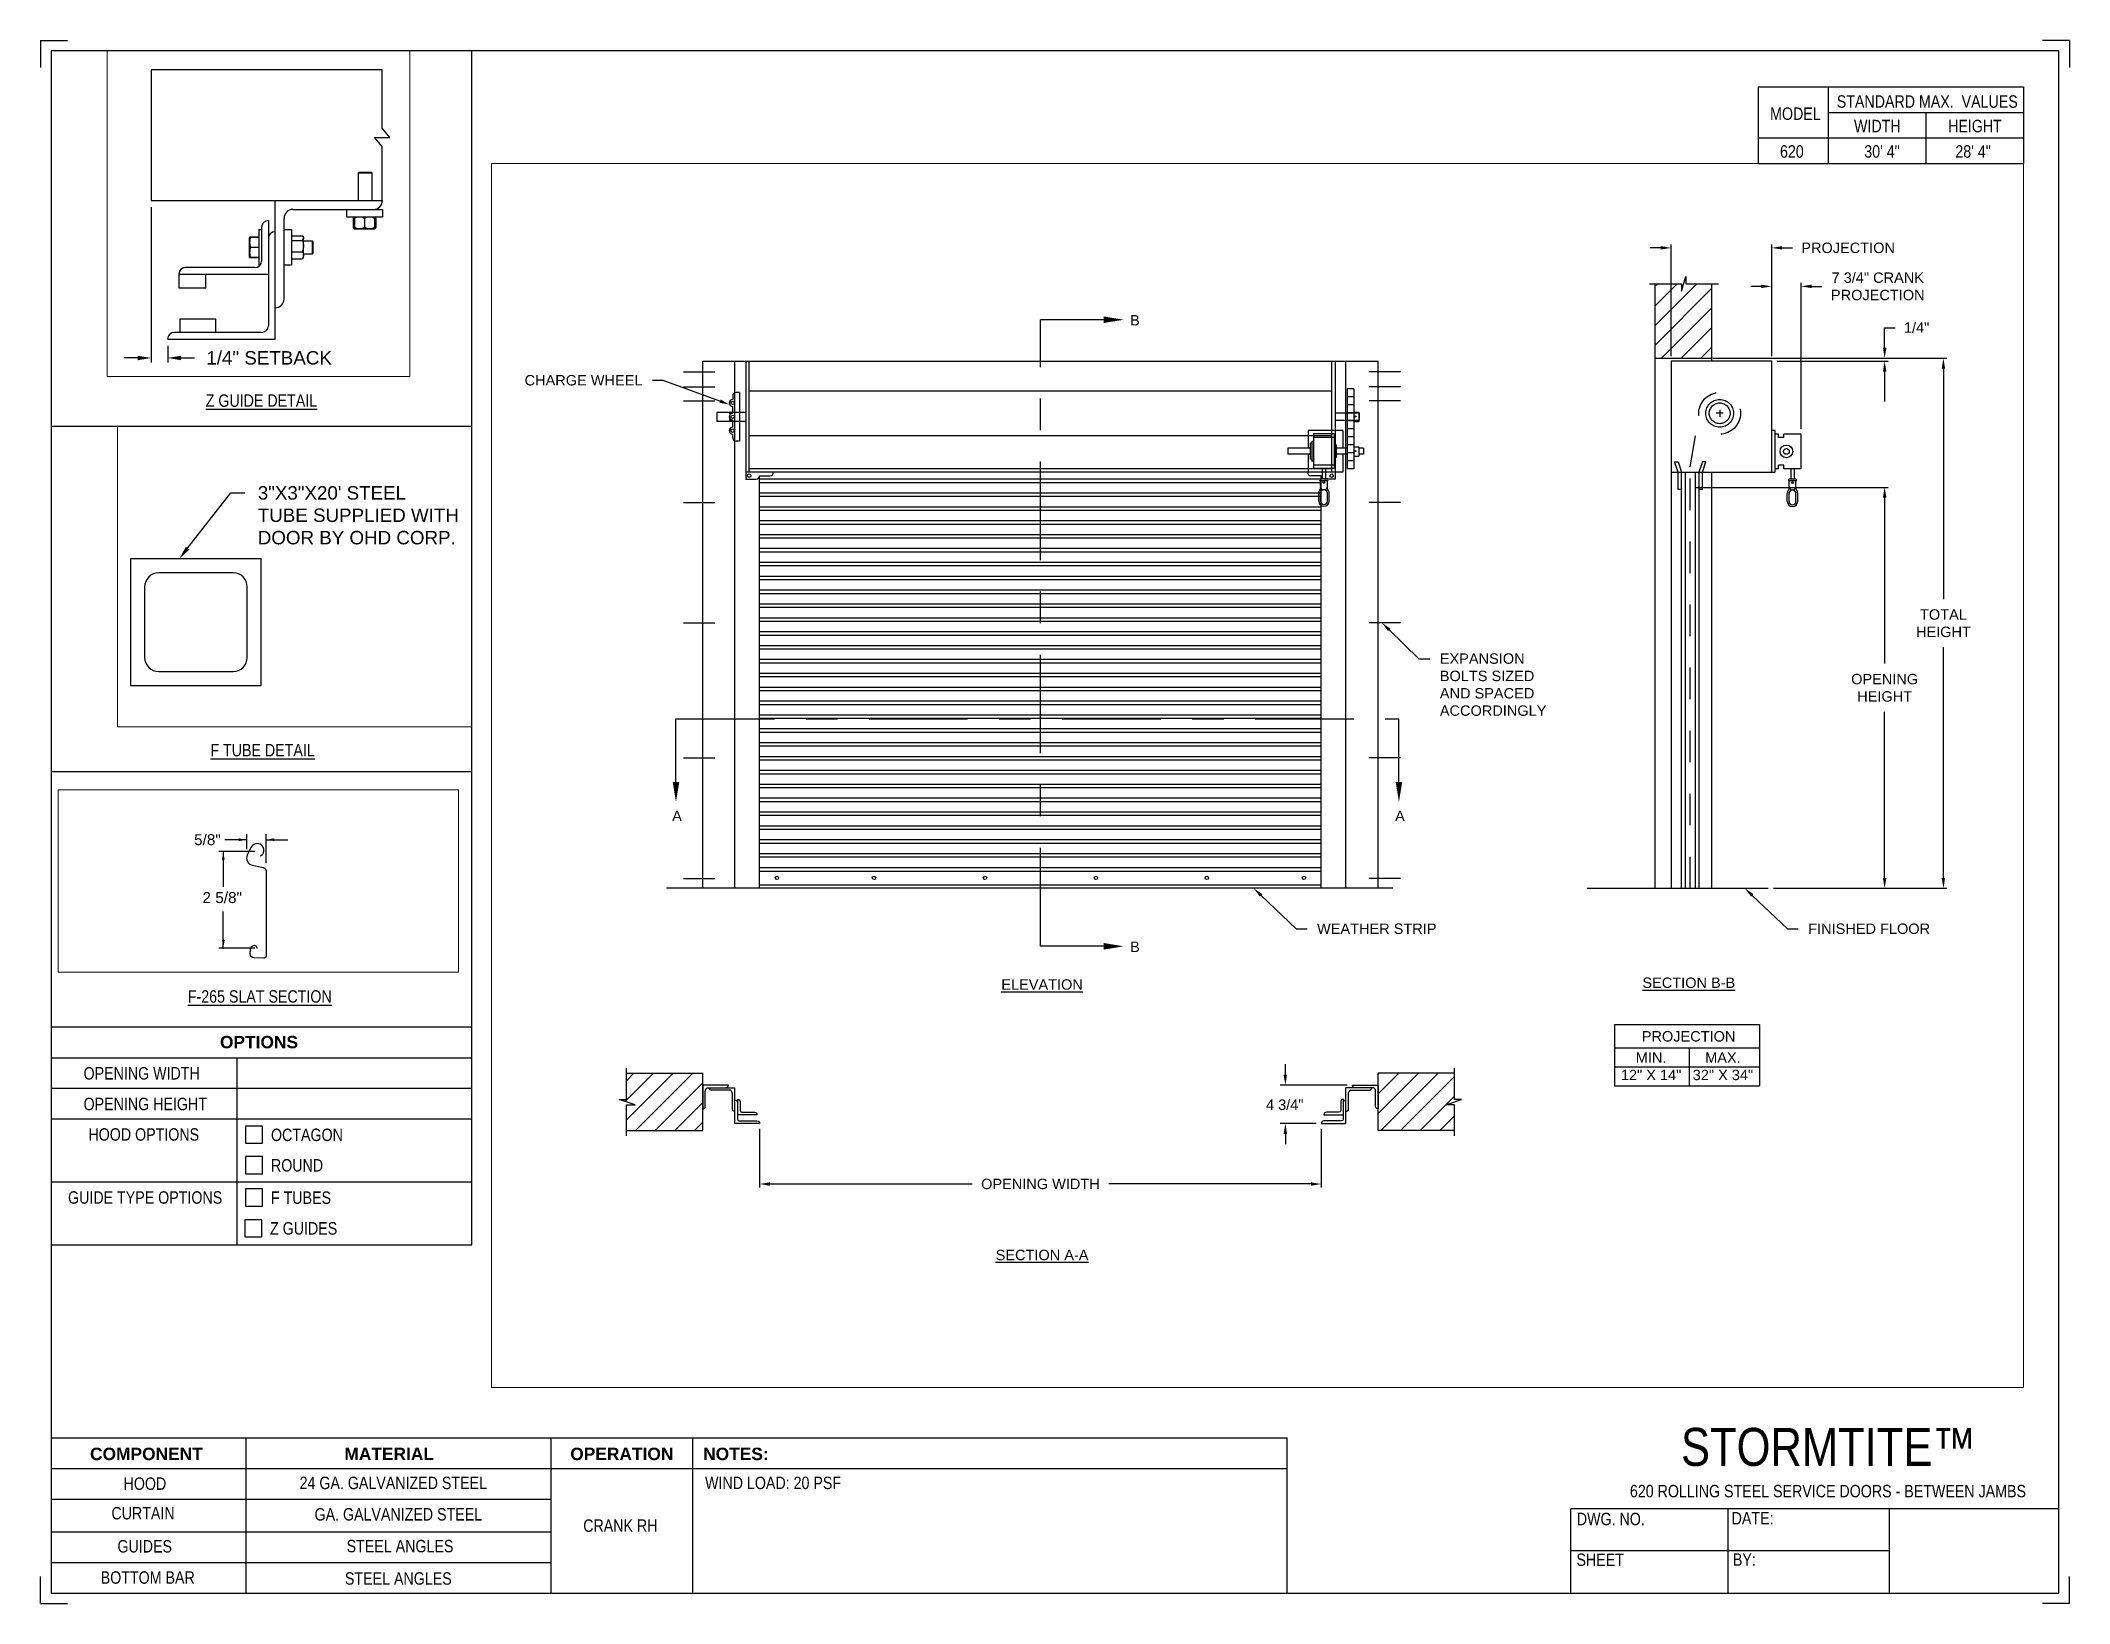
# Paper-space layout '620 CRANK RH' of a CAD drawing. Header units: inches. Extents: x 0.1 to 10.9, y 0.1 to 8.4.
# The model-space entities are those that its viewports show. They can reach past a viewport. Long polylines and large blocks are cut down to what shows.
import ezdxf
from ezdxf import colors
from ezdxf.entities.mleader import LeaderData, LeaderLine
from ezdxf.math import Vec2, Vec3

# ---------------------------------------------------------------- set-up
doc = ezdxf.new("R2010")
doc.units = ezdxf.units.IN
doc.header["$LTSCALE"] = 0.25
doc.header["$MEASUREMENT"] = 0
for name, pattern in [('CENTER', [2, 1.25, -0.25, 0.25, -0.25]), ('CENTER2', [1.125, 0.75, -0.125, 0.125, -0.125]), ('HIDDEN', [0.375, 0.25, -0.125])]:
    doc.linetypes.add(name, pattern=pattern)
for name, color, linetype in [('ANNOTATIONS', 1, 'Continuous'), ('CRANK RH', 7, 'Continuous'), ('DETAILS', 4, 'Continuous'), ('SECTION CUTS', 6, 'CENTER'), ('TITLE BLOCK', 7, 'Continuous')]:
    doc.layers.add(name, color=color, linetype=linetype)
doc.styles.add('ARIAL', font='arial.ttf', dxfattribs={"height": 0.09375})
doc.styles.add('CADdetails-DIMENSIONS', font='ARIALN.TTF', dxfattribs={"height": 2.38})
doc.styles.get("Standard").update_dxf_attribs({"font": 'romans.shx'})
doc.dimstyles.new('ARIAL', dxfattribs={"dimtxt": 0.09375, "dimasz": 0.09375, "dimexe": 0.03125, "dimexo": 0.046875, "dimgap": 0.09, "dimtad": 0, "dimtih": 1, "dimtoh": 1, "dimdec": 4, "dimzin": 0, "dimdsep": 46, "dimlunit": 4, "dimtxsty": 'ARIAL', "dimcen": 0.09, "dimadec": 0, "dimazin": 0, "dimtfac": 1, "dimtdec": 4, "dimtix": 1, "dimtofl": 0, "dimtmove": 0, "dimatfit": 3, "dimfxl": 0.18, "dimfrac": 2, "dimtolj": 1, "dimtzin": 0, "dimarcsym": 0})
doc.dimstyles.new('STANDARD$0', dxfattribs={"dimtxt": 0.09375, "dimasz": 0.09375, "dimexe": 0.03125, "dimexo": 0.046875, "dimgap": 0.09, "dimtad": 0, "dimtih": 1, "dimtoh": 1, "dimdec": 4, "dimzin": 0, "dimdsep": 46, "dimtxsty": 'ARIAL', "dimcen": 0.09, "dimadec": 0, "dimazin": 0, "dimtfac": 1, "dimtdec": 4, "dimtofl": 0, "dimtmove": 0, "dimatfit": 1, "dimfxl": 1, "dimtolj": 1, "dimtzin": 0, "dimarcsym": 0})
pattern_1 = [(45, (6.10181, -18.99941), (-0.08838835, 0.08838835), [])]

psp = doc.layouts.new('620 CRANK RH')

# ---------------------------------------------------------------- texts
at = {"layer": 'TITLE BLOCK', "attachment_point": 2, "style": 'CADdetails-DIMENSIONS'}
for s, width, insert, char_height in [('MODEL', 0.28815, (9.45, 8.068), 0.0664), ('STANDARD MAX.  VALUES', 1.75949, (10.155, 8.133), 0.06641), ('WIDTH', 0.42908, (9.888, 8.002), 0.0664), ('HEIGHT', 0.42908, (10.41, 8.002), 0.0664), ('\\pxqc;620', 0.29952, (9.431, 7.866), 0.0664)]:
    psp.add_mtext_dynamic_manual_height_columns(s, width=width, gutter_width=1.363, heights=[0], dxfattribs=dict(at, insert=insert, char_height=char_height))
at = {"layer": 'TITLE BLOCK', "style": 'CADdetails-DIMENSIONS'}
for s, insert, char_height, width, attachment_point in [('30\' 4"', (9.913, 7.866), 0.0664, 1.75949, 2), ('28\' 4"', (10.4, 7.866), 0.0664, 1.75949, 2), ('{\\LZ GUIDE DETAIL}', (1.248, 6.534), 0.06641, 1.75949, 2), ('{\\LF TUBE DETAIL}', (1.254, 4.665), 0.06641, 1.75949, 2), ('{\\LF-265 SLAT SECTION}', (1.239, 3.348), 0.06641, 1.75949, 2), ('{\\fArial|b1|i0|c0|p34;OPTIONS}', (1.235, 3.104), 0.06641, 1.75949, 2), ('OPENING WIDTH', (0.297, 2.937), 0.06641, 1.30693, 1), ('OPENING HEIGHT', (0.297, 2.773), 0.06641, 1.30693, 1), ('HOOD OPTIONS', (0.323, 2.61), 0.06641, 1.30693, 1), ('OCTAGON', (1.299, 2.608), 0.0664, 1.23928, 1), ('ROUND', (1.299, 2.445), 0.0664, 1.53035, 1), ('GUIDE TYPE OPTIONS', (0.214, 2.273), 0.06641, 1.30693, 1), ('F TUBES ', (1.299, 2.272), 0.0664, 1.23928, 1), ('Z GUIDES', (1.294, 2.108), 0.0664, 1.53035, 1), ('\\A1;\\pxqc;STORMTITE™ ', (10.642, 1.008), 0.20312, 2.03069, 3), ('{\\fArial|b1|i0|c0|p34;COMPONENT}', (0.633, 0.902), 0.06641, 1.75949, 2), ('{\\fArial|b1|i0|c0|p34;MATERIAL}', (1.931, 0.902), 0.06641, 1.75949, 2), ('{\\fArial|b1|i0|c0|p34;OPERATION}', (3.175, 0.902), 0.06641, 1.75949, 2), ('{\\fArial|b1|i0|c0|p34;NOTES:}', (3.785, 0.902), 0.06641, 1.75949, 2), ('HOOD', (0.625, 0.743), 0.0664, 1.75949, 2), ('24 GA. GALVANIZED STEEL', (1.953, 0.747), 0.06641, 1.75949, 2), ('\\pxql,t2;WIND LOAD: 20 PSF', (5.176, 0.747), 0.06641, 3.11182, 2), ('620 ROLLING STEEL SERVICE DOORS - BETWEEN JAMBS', (9.624, 0.703), 0.06641, 2.79915, 2), ('CURTAIN', (0.615, 0.585), 0.0664, 1.75949, 2), ('GA. GALVANIZED STEEL', (1.98, 0.579), 0.06641, 1.75949, 2), ('DWG. NO.', (8.463, 0.554), 0.0664, 1.75949, 2), ('DATE:', (9.221, 0.558), 0.0664, 1.75949, 2), ('\\P\\PCRANK RH', (3.167, 0.74), 0.0664, 1.75949, 2), ('GUIDES', (0.624, 0.408), 0.0664, 1.75949, 2), ('STEEL ANGLES', (1.989, 0.409), 0.06641, 1.75949, 2), ('SHEET', (8.406, 0.336), 0.0664, 1.75949, 2), ('BY:', (9.177, 0.337), 0.0664, 1.75949, 2), ('BOTTOM BAR', (0.64, 0.241), 0.0664, 1.75949, 2), ('STEEL ANGLES', (1.98, 0.236), 0.06641, 1.75949, 2)]:
    psp.add_mtext(s, dxfattribs=dict(at, insert=insert, char_height=char_height, width=width, attachment_point=attachment_point))

msp = doc.modelspace()

# ---------------------------------------------------------------- texts
at = {"layer": 'ANNOTATIONS', "style": 'ARIAL'}
msp.add_text('2 5/8"', height=0.09375, dxfattribs=at).set_placement((195.71069, 235.61638))
at = {"layer": 'ANNOTATIONS', "char_height": 0.09375, "attachment_point": 2, "style": 'ARIAL'}
for s, insert, width in [('{\\LELEVATION}', (204.72092, 239.18997), 3.0834986), ('{\\LSECTION B-B}', (210.55004, 239.20594), 1.3823677), ('{\\LSECTION A-A}', (204.72092, 236.75214), 1.3823677)]:
    msp.add_mtext(s, dxfattribs=dict(at, insert=insert, width=width))
for s, width, insert in [('PROJECTION ', 1.7594917, (210.54816, 238.72301)), ('MIN.\\P12" X 14" ', 0.6711642, (210.21004, 238.53102)), ('MAX.\\P32" X 34"', 0.6567117, (210.85747, 238.53102))]:
    msp.add_mtext_dynamic_manual_height_columns(s, width=width, gutter_width=1.36268, heights=[0], dxfattribs=dict(at, insert=insert))
at = {"layer": 'ANNOTATIONS', "insert": (195.75268, 236.15789), "char_height": 0.09375, "attachment_point": 5, "style": 'ARIAL'}
msp.add_mtext('\\A1;5/8"', dxfattribs=at)
at = {"layer": 'SECTION CUTS', "style": 'ARIAL'}
for s, p in [('B', (205.51421, 245.08294)), ('A', (201.38688, 240.61578)), ('A', (207.90284, 240.61578)), ('B', (205.51421, 239.43568))]:
    msp.add_text(s, height=0.09375, dxfattribs=at).set_placement(p)

# ---------------------------------------------------------------- blocks, each defined once
blk = doc.blocks.new('*D22')
at = {"layer": 'ANNOTATIONS', "color": 0, "lineweight": -2, "transparency": 16777216}
for p, q in [((195.322, 240.815), (195.322, 239.73)), ((195.438, 239.846), (195.438, 239.73)), ((195.229, 239.762), (195.135, 239.762)), ((195.531, 239.762), (195.625, 239.762))]:
    blk.add_line(p, q, dxfattribs=at)
at = {"layer": 'ANNOTATIONS', "color": 0, "transparency": 16777216}
for points in [[(195.229, 239.777), (195.229, 239.746), (195.322, 239.762)], [(195.531, 239.777), (195.531, 239.746), (195.438, 239.762)]]:
    blk.add_solid(points, dxfattribs=at)
at = {"layer": 'defpoints', "color": 0, "transparency": 16777216}
for p in [(195.322, 240.862), (195.438, 239.893), (195.438, 239.762)]:
    blk.add_point(p, dxfattribs=at)
at = {"layer": 'ANNOTATIONS', "color": 0, "transparency": 16777216, "insert": (196.146, 239.762), "char_height": 0.09375, "attachment_point": 5, "style": 'ARIAL'}
blk.add_mtext('\\A1;1/4" SETBACK', dxfattribs=at)
blk = doc.blocks.new('*D23')
at = {"layer": 'ANNOTATIONS', "color": 0, "lineweight": -2, "transparency": 16777216}
for p, q in [((212.315, 244.882), (212.315, 245.063)), ((212.315, 245.063), (212.409, 245.063)), ((210.805, 244.788), (212.346, 244.788)), ((211.344, 244.76), (212.346, 244.76)), ((212.315, 244.666), (212.315, 244.572))]:
    blk.add_line(p, q, dxfattribs=at)
at = {"layer": 'ANNOTATIONS', "color": 0, "transparency": 16777216}
for points in [[(212.299, 244.882), (212.331, 244.882), (212.315, 244.788)], [(212.299, 244.666), (212.331, 244.666), (212.315, 244.76)]]:
    blk.add_solid(points, dxfattribs=at)
at = {"layer": 'defpoints', "color": 0, "transparency": 16777216}
for p in [(210.758, 244.788), (211.297, 244.76), (212.315, 244.788)]:
    blk.add_point(p, dxfattribs=at)
at = {"layer": 'ANNOTATIONS', "color": 0, "transparency": 16777216, "insert": (212.603, 245.063), "char_height": 0.0938, "attachment_point": 5, "style": 'ARIAL'}
blk.add_mtext('\\A1;1/4"', dxfattribs=at)
blk = doc.blocks.new('*D24')
at = {"layer": 'ANNOTATIONS', "color": 0, "lineweight": -2, "transparency": 16777216}
for p, q in [((206.914, 238.33), (206.914, 238.424)), ((207.471, 238.236), (206.867, 238.236)), ((207.191, 237.89), (206.867, 237.89)), ((206.914, 237.797), (206.914, 237.703))]:
    blk.add_line(p, q, dxfattribs=at)
at = {"layer": 'ANNOTATIONS', "color": 0, "transparency": 16777216}
for points in [[(206.898, 238.33), (206.929, 238.33), (206.914, 238.236)], [(206.898, 237.797), (206.929, 237.797), (206.914, 237.89)]]:
    blk.add_solid(points, dxfattribs=at)
at = {"layer": 'defpoints', "color": 0, "transparency": 16777216}
for p in [(207.518, 238.236), (206.914, 237.89), (207.237, 237.89)]:
    blk.add_point(p, dxfattribs=at)
at = {"layer": 'ANNOTATIONS', "color": 0, "transparency": 16777216, "insert": (206.908, 238.059), "char_height": 0.0938, "attachment_point": 5, "style": 'ARIAL'}
blk.add_mtext('\\A1;4 3/4"', dxfattribs=at)
blk = doc.blocks.new('*D25')
at = {"layer": 'ANNOTATIONS', "color": 0, "lineweight": -2, "transparency": 16777216}
for p, q in [((202.175, 237.843), (202.175, 237.313)), ((207.237, 237.843), (207.237, 237.313)), ((202.269, 237.345), (204.09, 237.345)), ((207.144, 237.345), (205.323, 237.345))]:
    blk.add_line(p, q, dxfattribs=at)
at = {"layer": 'ANNOTATIONS', "color": 0, "transparency": 16777216}
for points in [[(202.269, 237.36), (202.269, 237.329), (202.175, 237.345)], [(207.144, 237.36), (207.144, 237.329), (207.237, 237.345)]]:
    blk.add_solid(points, dxfattribs=at)
at = {"layer": 'defpoints', "color": 0, "transparency": 16777216}
for p in [(202.175, 237.89), (207.237, 237.89), (207.237, 237.345)]:
    blk.add_point(p, dxfattribs=at)
at = {"layer": 'ANNOTATIONS', "color": 0, "transparency": 16777216, "insert": (204.706, 237.345), "char_height": 0.09375, "attachment_point": 5, "style": 'ARIAL'}
blk.add_mtext('\\A1;OPENING WIDTH', dxfattribs=at)
blk = doc.blocks.new('*D26')
at = {"layer": 'ANNOTATIONS', "color": 0, "lineweight": -2, "transparency": 16777216}
for p, q in [((210.391, 244.807), (210.391, 245.814)), ((211.297, 244.807), (211.297, 245.814)), ((210.297, 245.782), (210.203, 245.782)), ((211.391, 245.782), (211.484, 245.782))]:
    blk.add_line(p, q, dxfattribs=at)
at = {"layer": 'ANNOTATIONS', "color": 0, "transparency": 16777216}
for points in [[(210.297, 245.798), (210.297, 245.767), (210.391, 245.782)], [(211.391, 245.798), (211.391, 245.767), (211.297, 245.782)]]:
    blk.add_solid(points, dxfattribs=at)
at = {"layer": 'defpoints', "color": 0, "transparency": 16777216}
for p in [(211.297, 245.782), (210.391, 244.76), (211.297, 244.76)]:
    blk.add_point(p, dxfattribs=at)
at = {"layer": 'ANNOTATIONS', "color": 0, "transparency": 16777216, "insert": (211.986, 245.782), "char_height": 0.09375, "attachment_point": 5, "style": 'ARIAL'}
blk.add_mtext('\\A1;PROJECTION', dxfattribs=at)
blk = doc.blocks.new('*D27')
at = {"layer": 'ANNOTATIONS', "color": 0, "lineweight": -2, "transparency": 16777216}
for p, q in [((210.805, 244.788), (212.876, 244.788)), ((212.845, 244.694), (212.845, 242.616)), ((212.845, 240.104), (212.845, 242.182)), ((211.312, 240.01), (212.876, 240.01))]:
    blk.add_line(p, q, dxfattribs=at)
at = {"layer": 'ANNOTATIONS', "color": 0, "transparency": 16777216}
for points in [[(212.829, 244.694), (212.86, 244.694), (212.845, 244.788)], [(212.829, 240.104), (212.86, 240.104), (212.845, 240.01)]]:
    blk.add_solid(points, dxfattribs=at)
at = {"layer": 'defpoints', "color": 0, "transparency": 16777216}
for p in [(210.758, 244.788), (211.266, 240.01), (212.845, 240.01)]:
    blk.add_point(p, dxfattribs=at)
at = {"layer": 'ANNOTATIONS', "color": 0, "transparency": 16777216, "insert": (212.845, 242.399), "char_height": 0.0938, "attachment_point": 5, "style": 'ARIAL'}
blk.add_mtext('\\A1;TOTAL \\PHEIGHT', dxfattribs=at)
blk = doc.blocks.new('*D28')
at = {"layer": 'ANNOTATIONS', "color": 0, "lineweight": -2, "transparency": 16777216}
for p, q in [((210.608, 243.624), (212.346, 243.624)), ((212.315, 243.531), (212.315, 242.035)), ((212.315, 240.104), (212.315, 241.6)), ((211.312, 240.01), (212.346, 240.01))]:
    blk.add_line(p, q, dxfattribs=at)
at = {"layer": 'ANNOTATIONS', "color": 0, "transparency": 16777216}
for points in [[(212.299, 243.531), (212.331, 243.531), (212.315, 243.624)], [(212.299, 240.104), (212.331, 240.104), (212.315, 240.01)]]:
    blk.add_solid(points, dxfattribs=at)
at = {"layer": 'defpoints', "color": 0, "transparency": 16777216}
for p in [(210.561, 243.624), (212.315, 243.624), (211.266, 240.01)]:
    blk.add_point(p, dxfattribs=at)
at = {"layer": 'ANNOTATIONS', "color": 0, "transparency": 16777216, "insert": (212.315, 241.817), "char_height": 0.09375, "attachment_point": 5, "style": 'ARIAL'}
blk.add_mtext('\\A1;OPENING\\PHEIGHT', dxfattribs=at)
blk = doc.blocks.new('*D29')
at = {"layer": 'ANNOTATIONS', "color": 0, "linetype": 'Continuous', "lineweight": -2, "transparency": 16777216}
for p, q in [((211.203, 245.435), (211.109, 245.435)), ((211.297, 244.807), (211.297, 245.467)), ((211.562, 244.151), (211.562, 245.467)), ((211.656, 245.435), (211.75, 245.435))]:
    blk.add_line(p, q, dxfattribs=at)
at = {"layer": 'ANNOTATIONS', "color": 0, "linetype": 'Continuous', "transparency": 16777216}
for points in [[(211.203, 245.451), (211.203, 245.42), (211.297, 245.435)], [(211.656, 245.451), (211.656, 245.42), (211.562, 245.435)]]:
    blk.add_solid(points, dxfattribs=at)
at = {"layer": 'defpoints', "color": 0, "linetype": 'Continuous', "transparency": 16777216}
for p in [(211.562, 245.435), (211.297, 244.76), (211.562, 244.104)]:
    blk.add_point(p, dxfattribs=at)
at = {"layer": 'ANNOTATIONS', "color": 0, "linetype": 'Continuous', "transparency": 16777216, "insert": (212.253, 245.435), "char_height": 0.09375, "attachment_point": 5, "style": 'ARIAL'}
blk.add_mtext('\\A1;7 3/4" CRANK \\PPROJECTION', dxfattribs=at)

# ---------------------------------------------------------------- dimensions: what is measured, and where the dimension line sits
at = {"layer": 'ANNOTATIONS'}
for base, p1, p2, text, picture, middle in [((211.29687, 245.78228), (210.39062, 244.75996), (211.29687, 244.75996), 'PROJECTION', '*D26', (211.98598, 245.78228)), ((207.23743, 237.3446), (202.17493, 237.89028), (207.23743, 237.89028), 'OPENING WIDTH', '*D25', (204.70618, 237.3446))]:
    dim = msp.add_linear_dim(base=base, p1=p1, p2=p2, text=text, dimstyle='STANDARD$0', dxfattribs=at)
    dim.commit()
    dim.dimension.update_dxf_attribs({"geometry": picture, "text_midpoint": middle})
at = {"layer": 'ANNOTATIONS', "linetype": 'Continuous'}
dim = msp.add_linear_dim(base=(211.56222, 245.43541), p1=(211.29687, 244.75996), p2=(211.56222, 244.10371), text='7 3/4" CRANK \\PPROJECTION', dimstyle='ARIAL', dxfattribs=at)
dim.commit()
dim.dimension.update_dxf_attribs({"geometry": '*D29', "text_midpoint": (212.2528, 245.43541), "dimtype": 160})
at = {"layer": 'ANNOTATIONS'}
dim = msp.add_linear_dim(base=(212.31491, 244.78794), p1=(211.29687, 244.75996), p2=(210.75836, 244.78794), angle=90, text='1/4"', dimstyle='ARIAL', dxfattribs=at)
dim.commit()
dim.dimension.update_dxf_attribs({"geometry": '*D23', "text_midpoint": (212.60274, 245.0625), "dimtype": 160})
for base, p1, p2, text, picture, middle in [((212.84479, 240.00996), (210.75836, 244.78794), (211.26562, 240.00996), 'TOTAL \\PHEIGHT', '*D27', (212.84479, 242.39895)), ((212.31491, 243.62426), (211.26562, 240.00996), (210.56115, 243.62426), 'OPENING\\PHEIGHT', '*D28', (212.31491, 241.81711))]:
    dim = msp.add_linear_dim(base=base, p1=p1, p2=p2, angle=90, text=text, dimstyle='STANDARD$0', dxfattribs=at)
    dim.commit()
    dim.dimension.update_dxf_attribs({"geometry": picture, "text_midpoint": middle})
dim = msp.add_linear_dim(base=(195.43763, 239.76161), p1=(195.3223, 240.86184), p2=(195.43763, 239.89309), text='1/4" SETBACK', dimstyle='STANDARD$0', override={"dimarcsym": 1}, dxfattribs=at)
dim.commit()
dim.dimension.update_dxf_attribs({"geometry": '*D22', "text_midpoint": (196.14602, 239.76161), "dimtype": 160})
dim = msp.add_linear_dim(base=(206.91379, 237.89028), p1=(207.51779, 238.23627), p2=(207.23743, 237.89028), angle=90, text='4 3/4"', dimstyle='STANDARD$0', override={"dimtxt": 0.09375, "dimasz": 0.09375, "dimexe": 0.046875, "dimgap": 0.0625, "dimlunit": 4, "dimtxsty": 'ARIAL', "dimcen": 0.089844, "dimtmove": 2, "dimfxl": 0.18, "dimfrac": 2}, dxfattribs=at)
dim.commit()
dim.dimension.update_dxf_attribs({"geometry": '*D24', "text_midpoint": (206.90765, 238.0593), "dimtype": 160})

# ---------------------------------------------------------------- hatches: boundary and pattern name
at = {"layer": 'CRANK RH', "linetype": 'Continuous'}
h = msp.add_hatch(dxfattribs=at)
h.set_pattern_fill('ANSI31', color=256, style=0)
h.set_pattern_definition([(45, (5.59953, -19.49144), (-0.088388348, 0.088388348), [])])
h.paths.add_polyline_path([(210.75836, 246.05507), (210.75836, 245.45935), (210.52187, 245.45935), (210.52187, 245.52401), (210.48345, 245.39065), (210.48345, 245.45935), (210.24274, 245.45935), (210.24274, 246.23936)])
h.paths.add_polyline_path([(210.24274, 246.23936), (210.24274, 244.78794), (210.75836, 244.78794), (210.75836, 246.0413), (210.75836, 246.05507)])
at = {"layer": 'CRANK RH'}
h = msp.add_hatch(dxfattribs=at)
h.set_pattern_fill('ANSI31', color=256, style=0)
h.set_pattern_definition(pattern_1)
h.paths.add_polyline_path([(201.66196, 238.34305), (200.97446, 238.34305), (200.97446, 238.10585), (200.91036, 238.10585), (201.05243, 238.05895), (200.97446, 238.05895), (200.97446, 237.82743), (201.66196, 237.82743), (201.66196, 237.98993)])
h = msp.add_hatch(dxfattribs=at)
h.set_pattern_fill('ANSI31', color=256, style=0)
h.set_pattern_definition(pattern_1)
h.paths.add_polyline_path([(208.50201, 238.10585), (208.43791, 238.10585), (208.43791, 238.34305), (207.75041, 238.34305), (207.75041, 237.82743), (207.76858, 237.82743), (208.43791, 237.82743), (208.43791, 238.05895), (208.35994, 238.05895)])

# ---------------------------------------------------------------- linework, layer by layer
at = {"layer": 'ANNOTATIONS'}
for p, q in [((210.76587, 244.78794), (212.83471, 244.78794)), ((211.34374, 244.75996), (212.34616, 244.75996)), ((212.31491, 244.66621), (212.31491, 244.39783)), ((209.87947, 238.78244), (209.87947, 238.23107)), ((209.87947, 238.78244), (211.18724, 238.78244)), ((211.18724, 238.78244), (211.18724, 238.23107)), ((209.87947, 238.57097), (211.18724, 238.57097)), ((210.55232, 238.57097), (210.55232, 238.23107)), ((209.87947, 238.40102), (211.18724, 238.40102)), ((209.87947, 238.23107), (211.18724, 238.23107)), ((196.08953, 236.07614), (196.08953, 236.20477)), ((196.25405, 235.95778), (196.25405, 236.20477)), ((196.15786, 236.05746), (195.85006, 236.05746)), ((195.88853, 236.05746), (195.88853, 235.75589)), ((196.08953, 236.15789), (195.90203, 236.15789)), ((196.25405, 236.15789), (196.44155, 236.15789)), ((195.88853, 235.23024), (195.88853, 235.54493)), ((196.15786, 235.23024), (195.85006, 235.23024))]:
    msp.add_line(p, q, dxfattribs=at)
for p in [(196.21823, 236.02594), (195.88853, 235.30475), (195.88853, 235.23024)]:
    msp.add_point(p, dxfattribs=at)
for points in [[(212.29929, 244.66621), (212.33054, 244.66621), (212.31491, 244.75996)], [(196.01921, 236.14617), (196.01921, 236.16961), (196.08953, 236.15789)], [(196.32437, 236.16961), (196.32437, 236.14617), (196.25405, 236.15789)], [(195.90025, 235.98714), (195.87681, 235.98714), (195.88853, 236.05746)], [(195.90025, 235.30057), (195.87681, 235.30057), (195.88853, 235.23024)]]:
    msp.add_solid(points, dxfattribs=at)
at = {"layer": 'CRANK RH', "linetype": 'Continuous'}
for p, q in [((210.48345, 245.39065), (210.52187, 245.52401)), ((210.52187, 245.52401), (210.52187, 245.45935)), ((210.19635, 245.45935), (210.48345, 245.45935)), ((210.24274, 245.45935), (210.24274, 240.00996)), ((210.48345, 245.45935), (210.48345, 245.39065)), ((210.52187, 245.45935), (210.81706, 245.45935)), ((210.75836, 244.75996), (210.75836, 245.45935)), ((201.66196, 240.00996), (201.66196, 244.75996)), ((201.95281, 240.00996), (201.95281, 244.75996)), ((207.45956, 240.00996), (207.45956, 244.75996)), ((207.75041, 240.00996), (207.75041, 244.75996)), ((210.24274, 244.78794), (210.75836, 244.78794)), ((210.39062, 244.75996), (210.39062, 240.00996)), ((211.29687, 244.75996), (210.39062, 244.75996)), ((211.29687, 243.75996), (211.29687, 244.75996)), ((201.93275, 244.44746), (201.93275, 244.41621)), ((201.99525, 244.47871), (201.964, 244.47871)), ((201.99525, 244.47871), (201.99525, 244.04121)), ((202.08118, 244.49369), (207.33118, 244.49369)), ((201.9015, 244.29121), (201.93275, 244.29121)), ((201.93275, 244.29121), (201.93275, 244.35371)), ((207.58118, 244.29121), (207.36243, 244.29121)), ((207.58118, 244.22871), (207.58118, 244.29121)), ((201.93275, 244.22871), (201.9015, 244.22871)), ((201.93275, 244.16621), (201.93275, 244.22871)), ((201.93275, 244.07246), (201.93275, 244.10371)), ((207.12025, 244.13707), (207.12025, 243.97552)), ((207.16712, 244.10582), (207.16712, 243.79332)), ((207.35462, 244.10582), (207.35462, 243.79332)), ((207.36243, 244.22871), (207.58118, 244.22871)), ((207.43275, 244.13707), (207.43275, 243.97552)), ((211.32812, 243.75996), (211.32812, 244.13496)), ((211.35937, 244.07246), (211.35937, 244.10371)), ((211.40624, 244.07246), (211.40624, 244.10371)), ((211.56222, 243.79121), (211.56222, 244.10371)), ((201.99525, 244.04121), (201.964, 244.04121)), ((202.08118, 244.09203), (207.33118, 244.09203)), ((207.13587, 244.02239), (207.13587, 243.87674)), ((207.1515, 244.03802), (207.1515, 243.86112)), ((207.37025, 244.00677), (207.37025, 243.89237)), ((207.12025, 243.92362), (207.12025, 243.76207)), ((207.43275, 243.92362), (207.43275, 243.76207)), ((210.45312, 243.75996), (210.42187, 243.85371)), ((210.42187, 243.85371), (210.45312, 243.85371)), ((210.45312, 243.85371), (210.48437, 243.75996)), ((210.67187, 243.85371), (210.64062, 243.75996)), ((210.67187, 243.75996), (210.70312, 243.85371)), ((210.70312, 243.85371), (210.67187, 243.85371)), ((211.35937, 243.79121), (211.35937, 243.82246)), ((211.40624, 243.79121), (211.40624, 243.82246)), ((207.33118, 243.79121), (202.08118, 243.79121)), ((202.17493, 240.00996), (202.17493, 243.72871)), ((207.29212, 243.68394), (207.22962, 243.68394)), ((207.22962, 243.63358), (207.22962, 243.68394)), ((207.23743, 240.00996), (207.23743, 243.72871)), ((207.24525, 243.79332), (207.24525, 243.69957)), ((207.2765, 243.79332), (207.2765, 243.69957)), ((207.29212, 243.63358), (207.29212, 243.68394)), ((210.39062, 243.75996), (211.29687, 243.75996)), ((210.45312, 243.60371), (210.45312, 243.75996)), ((210.48437, 240.00996), (210.48437, 243.75996)), ((210.51562, 243.75996), (210.51562, 240.00996)), ((210.60937, 240.00996), (210.60937, 243.75996)), ((210.64062, 243.75996), (210.64062, 240.00996)), ((210.67187, 243.60371), (210.67187, 243.75996)), ((210.75836, 240.00996), (210.75836, 243.75996)), ((211.51548, 243.68184), (211.45298, 243.68183)), ((211.45299, 243.63147), (211.45298, 243.68183)), ((211.46861, 243.79121), (211.46861, 243.69746)), ((211.49986, 243.79121), (211.49986, 243.69746)), ((211.51549, 243.63147), (211.51548, 243.68184)), ((207.21401, 243.50001), (207.214, 243.57108)), ((207.22963, 243.50002), (207.22963, 243.57108)), ((207.30776, 243.50002), (207.30775, 243.57108)), ((210.48437, 243.60371), (210.45312, 243.60371)), ((210.67187, 243.60371), (210.64062, 243.60371)), ((211.43737, 243.49791), (211.43736, 243.56897)), ((211.45299, 243.49791), (211.45299, 243.56897)), ((211.53112, 243.49791), (211.53111, 243.56898)), ((209.63439, 240.00996), (211.26562, 240.00996)), ((200.97446, 238.10585), (200.97446, 238.38993)), ((208.43791, 238.10585), (208.43791, 238.38993)), ((201.95281, 237.89028), (201.95281, 238.21276)), ((207.45956, 237.89028), (207.45956, 238.21276)), ((207.71127, 238.21276), (207.45956, 238.21276)), ((201.05243, 238.05895), (200.91036, 238.10585)), ((200.91036, 238.10585), (200.97446, 238.10585)), ((200.97446, 237.78055), (200.97446, 238.05895)), ((200.97446, 238.05895), (201.05243, 238.05895)), ((208.35994, 238.05895), (208.50201, 238.10585)), ((208.43791, 238.05895), (208.35994, 238.05895)), ((208.50201, 238.10585), (208.43791, 238.10585)), ((208.43791, 237.78055), (208.43791, 238.05895))]:
    msp.add_line(p, q, dxfattribs=at)
at = {"layer": 'CRANK RH', "linetype": 'CENTER2', "ltscale": 0.5}
for p, q in [((201.48876, 244.66621), (201.77036, 244.66621)), ((207.95078, 244.66621), (207.66918, 244.66621)), ((201.48876, 244.53062), (201.77036, 244.53062)), ((207.95078, 244.53062), (207.66918, 244.53062)), ((201.48876, 244.40445), (201.77036, 244.40445)), ((207.95078, 244.40445), (207.66918, 244.40445)), ((201.48876, 243.48775), (201.77036, 243.48775)), ((207.95078, 243.48775), (207.66918, 243.48775)), ((201.48876, 242.40373), (201.77036, 242.40373)), ((207.95078, 242.40373), (207.66918, 242.40373)), ((201.48876, 241.18498), (201.77036, 241.18498)), ((207.95078, 241.18498), (207.66918, 241.18498)), ((201.48876, 240.09744), (201.77036, 240.09744)), ((207.95078, 240.09744), (207.66918, 240.09744))]:
    msp.add_line(p, q, dxfattribs=at)
at = {"layer": 'CRANK RH'}
for p, q in [((201.66196, 244.75996), (207.75041, 244.75996)), ((202.04993, 244.75996), (202.04993, 243.69746)), ((202.08118, 243.75996), (202.08118, 244.75996)), ((207.33118, 243.75996), (207.33118, 244.75996)), ((207.36243, 244.75996), (207.36243, 243.69746)), ((207.53189, 244.51094), (207.4697, 244.51094)), ((207.4697, 244.51094), (207.4697, 243.79094)), ((207.53189, 244.43894), (207.4697, 244.43894)), ((207.53189, 244.51094), (207.53189, 243.79094)), ((201.78904, 244.29927), (201.78904, 244.21644)), ((202.04993, 244.29927), (201.78904, 244.29927)), ((207.53189, 244.36694), (207.4697, 244.36694)), ((207.53189, 244.29494), (207.4697, 244.29494)), ((207.53189, 244.30138), (207.5756, 244.30138)), ((207.5756, 244.30138), (207.5756, 244.21854)), ((202.04993, 244.21644), (201.78904, 244.21644)), ((207.43275, 244.13707), (207.12025, 244.13707)), ((207.35462, 244.10582), (207.16712, 244.10582)), ((207.53189, 244.22294), (207.4697, 244.22294)), ((207.53189, 244.15094), (207.4697, 244.15094)), ((207.53189, 244.21854), (207.5756, 244.21854)), ((211.32812, 244.13496), (211.29687, 244.13496)), ((211.35937, 244.10371), (211.32812, 244.10371)), ((211.56222, 244.10371), (211.40624, 244.10371)), ((207.13587, 243.97552), (206.93504, 243.97552)), ((206.93504, 243.97552), (206.93504, 243.92362)), ((207.1515, 244.02239), (207.13587, 244.02239)), ((207.16712, 244.03802), (207.1515, 244.03802)), ((207.35462, 244.07457), (207.16712, 244.07457)), ((207.37025, 244.00677), (207.35462, 244.00677)), ((207.4697, 243.97552), (207.37025, 243.97552)), ((207.53189, 244.07894), (207.4697, 244.07894)), ((207.53189, 244.00694), (207.4697, 244.00694)), ((207.53189, 243.98888), (207.5756, 243.98888)), ((207.5756, 243.98888), (207.5756, 243.90604)), ((207.61795, 243.97552), (207.5756, 243.97552)), ((207.61795, 243.97552), (207.61795, 243.92362)), ((211.40624, 244.07246), (211.35937, 244.07246)), ((207.13587, 243.92362), (206.93504, 243.92362)), ((207.1515, 243.87674), (207.13587, 243.87674)), ((207.16712, 243.86112), (207.1515, 243.86112)), ((207.35462, 243.82457), (207.16712, 243.82457)), ((207.37025, 243.89237), (207.35462, 243.89237)), ((207.4697, 243.92362), (207.37025, 243.92362)), ((207.53189, 243.93494), (207.4697, 243.93494)), ((207.53189, 243.86294), (207.4697, 243.86294)), ((207.53189, 243.90604), (207.5756, 243.90604)), ((207.61795, 243.92362), (207.5756, 243.92362)), ((211.40624, 243.82246), (211.35937, 243.82246)), ((207.36243, 243.75996), (202.04993, 243.75996)), ((202.04993, 243.69746), (202.14368, 243.69746)), ((202.17493, 243.69746), (202.17493, 243.72871)), ((202.17493, 243.72871), (202.26868, 243.72871)), ((207.23743, 243.69628), (202.17493, 243.69628)), ((207.24525, 243.76207), (207.12025, 243.76207)), ((207.23743, 243.72871), (207.14368, 243.72871)), ((207.35462, 243.79332), (207.16712, 243.79332)), ((207.29212, 243.69957), (207.22962, 243.69956)), ((207.23743, 243.69746), (207.23743, 243.72871)), ((207.36243, 243.69746), (207.26868, 243.69746)), ((207.43275, 243.76207), (207.2765, 243.76207)), ((207.53189, 243.79094), (207.4697, 243.79094)), ((211.35937, 243.79121), (211.32812, 243.79121)), ((211.56222, 243.79121), (211.40624, 243.79121)), ((211.51548, 243.69746), (211.45298, 243.69746)), ((207.23743, 243.66503), (202.17493, 243.66503)), ((207.23743, 243.57128), (202.17493, 243.57128)), ((207.23743, 243.54003), (202.17493, 243.54003)), ((207.29213, 243.50002), (207.29213, 243.57108)), ((211.51549, 243.49791), (211.51549, 243.56897)), ((207.23743, 243.44628), (202.17493, 243.44628)), ((207.23743, 243.41503), (202.17493, 243.41503)), ((207.23743, 243.32128), (202.17493, 243.32128)), ((207.23743, 243.29003), (202.17493, 243.29003)), ((207.23743, 243.19628), (202.17493, 243.19628)), ((207.23743, 243.16503), (202.17493, 243.16503)), ((207.23743, 243.07128), (202.17493, 243.07128)), ((207.23743, 243.04003), (202.17493, 243.04003)), ((207.23743, 242.94628), (202.17493, 242.94628)), ((207.23743, 242.91503), (202.17493, 242.91503)), ((207.23743, 242.82128), (202.17493, 242.82128)), ((207.23743, 242.79003), (202.17493, 242.79003)), ((207.23743, 242.69628), (202.17493, 242.69628)), ((207.23743, 242.66503), (202.17493, 242.66503)), ((207.23743, 242.57128), (202.17493, 242.57128)), ((207.23743, 242.54003), (202.17493, 242.54003)), ((207.23743, 242.44628), (202.17493, 242.44628)), ((207.23743, 242.41503), (202.17493, 242.41503)), ((207.23743, 242.32128), (202.17493, 242.32128)), ((207.23743, 242.29003), (202.17493, 242.29003)), ((207.23743, 242.19628), (202.17493, 242.19628)), ((207.23743, 242.16503), (202.17493, 242.16503)), ((207.23743, 242.07128), (202.17493, 242.07128)), ((207.23743, 242.04003), (202.17493, 242.04003)), ((207.23743, 241.94628), (202.17493, 241.94628)), ((207.23743, 241.91503), (202.17493, 241.91503)), ((207.23743, 241.82128), (202.17493, 241.82128)), ((207.23743, 241.79003), (202.17493, 241.79003)), ((207.23743, 241.69628), (202.17493, 241.69628)), ((207.23743, 241.66503), (202.17493, 241.66503)), ((207.23743, 241.57128), (202.17493, 241.57128)), ((207.23743, 241.54003), (202.17493, 241.54003)), ((207.23743, 241.44628), (202.17493, 241.44628)), ((207.23743, 241.41503), (202.17493, 241.41503)), ((207.23743, 241.32128), (202.17493, 241.32128)), ((207.23743, 241.29003), (202.17493, 241.29003)), ((207.23743, 241.19628), (202.17493, 241.19628)), ((207.23743, 241.16503), (202.17493, 241.16503)), ((207.23743, 241.07128), (202.17493, 241.07128)), ((207.23743, 241.04003), (202.17493, 241.04003)), ((207.23743, 240.94628), (202.17493, 240.94628)), ((207.23743, 240.91503), (202.17493, 240.91503)), ((207.23743, 240.82128), (202.17493, 240.82128)), ((207.23743, 240.79003), (202.17493, 240.79003)), ((207.23743, 240.69628), (202.17493, 240.69628)), ((207.23743, 240.66503), (202.17493, 240.66503)), ((207.23743, 240.57128), (202.17493, 240.57128)), ((207.23743, 240.54003), (202.17493, 240.54003)), ((207.23743, 240.44628), (202.17493, 240.44628)), ((207.23743, 240.41503), (202.17493, 240.41503)), ((207.23743, 240.32128), (202.17493, 240.32128)), ((207.23743, 240.29003), (202.17493, 240.29003)), ((202.17493, 240.19628), (207.23743, 240.19628)), ((202.17493, 240.16503), (207.23743, 240.16503)), ((207.8835, 240.00996), (201.33593, 240.00996)), ((202.17493, 240.04121), (207.23743, 240.04121)), ((200.97446, 238.34305), (201.66196, 238.34305)), ((201.66196, 237.82743), (201.66196, 238.34305)), ((207.75041, 237.82743), (207.75041, 238.34305)), ((208.43791, 238.34305), (207.75041, 238.34305)), ((200.97446, 237.82743), (201.66196, 237.82743)), ((208.43791, 237.82743), (207.75041, 237.82743))]:
    msp.add_line(p, q, dxfattribs=at)
at = {"layer": 'CRANK RH', "linetype": 'HIDDEN'}
for p, q in [((210.56115, 243.80785), (210.64327, 244.29136)), ((210.56115, 240.00996), (210.56115, 243.80785))]:
    msp.add_line(p, q, dxfattribs=at)
at = {"layer": 'CRANK RH', "linetype": 'CENTER'}
for p, q in [((210.85937, 244.29121), (210.79687, 244.29121)), ((210.82812, 244.32246), (210.82812, 244.25996))]:
    msp.add_line(p, q, dxfattribs=at)
at = {"layer": 'CRANK RH', "linetype": 'ByBlock'}
msp.add_line((211.29687, 243.75996), (211.32812, 243.75996), dxfattribs=at)
at = {"layer": 'CRANK RH'}
for points in [[(207.54037, 244.26229), (207.54183, 244.26482), (207.54476, 244.26482), (207.54622, 244.26229), (207.54476, 244.25976), (207.54183, 244.25976)], [(207.54037, 243.94979), (207.54183, 243.95232), (207.54476, 243.95232), (207.54622, 243.94979), (207.54476, 243.94726), (207.54183, 243.94726)]]:
    msp.add_lwpolyline(points, close=True, dxfattribs=at)
at = {"layer": 'CRANK RH', "linetype": 'Continuous'}
for points in [[(201.87106, 238.21276, 0.41421356), (201.89457, 238.23627), (201.66196, 238.23627), (201.66196, 238.02158, 0.41421356), (201.68547, 238.04509), (201.68547, 238.18106, -0.23306277), (201.7011, 238.21276), (201.95281, 238.21276)], [(201.95281, 237.99807, -0.41421356), (201.92929, 238.02158), (201.92929, 238.15755, 0.23306277), (201.91367, 238.18925), (201.7437, 238.18925, -0.41421356), (201.72019, 238.21276)], [(207.45956, 237.99807, 0.41421356), (207.48307, 238.02158), (207.48307, 238.15755, -0.23306277), (207.4987, 238.18925), (207.66866, 238.18925, 0.41421356), (207.69217, 238.21276)], [(207.5413, 238.21276, -0.41421356), (207.51779, 238.23627), (207.75041, 238.23627), (207.75041, 238.02158, -0.41421356), (207.7269, 238.04509), (207.7269, 238.18106, 0.23306277), (207.71127, 238.21276)], [(201.97632, 238.10945), (201.97632, 237.92942, 0.41421356), (201.99194, 237.91379), (202.15142, 237.91379, -0.41421356), (202.17493, 237.89028), (201.95281, 237.89028)], [(201.95281, 238.10261, -0.41421356), (201.97632, 238.07909)], [(201.97632, 238.10945, -0.41421356), (201.99983, 238.08594), (201.99983, 238.00766, 0.41421356), (202.01545, 237.99204), (202.12791, 237.99204, -0.41421356), (202.15142, 237.96853), (201.97632, 237.96853)], [(207.43605, 238.10945), (207.43605, 237.92942, -0.41421356), (207.42042, 237.91379), (207.26094, 237.91379, 0.41421356), (207.23743, 237.89028), (207.45956, 237.89028)], [(207.43605, 238.10945, 0.41421356), (207.41254, 238.08594), (207.41254, 238.00766, -0.41421356), (207.39691, 237.99204), (207.28445, 237.99204, 0.41421356), (207.26094, 237.96853), (207.43605, 237.96853)], [(207.45956, 238.10261, 0.41421356), (207.43605, 238.07909)]]:
    msp.add_lwpolyline(points, format="xyb", dxfattribs=at)
at = {"layer": 'CRANK RH'}
for centre, radius in [((201.93275, 244.38496), 0.01562), ((201.93275, 244.25996), 0.01562), ((207.54329, 244.26229), 0.0057), ((201.93275, 244.13496), 0.01562), ((207.54329, 243.94979), 0.0057), ((202.08118, 243.72871), 0.01562), ((207.33118, 243.72871), 0.01562)]:
    msp.add_circle(centre, radius, dxfattribs=at)
at = {"layer": 'CRANK RH', "linetype": 'HIDDEN'}
msp.add_circle((210.82812, 244.29121), 0.1875, dxfattribs=at)
at = {"layer": 'CRANK RH', "linetype": 'CENTER'}
for radius in [0.125, 0.09375]:
    msp.add_circle((210.82812, 244.29121), radius, dxfattribs=at)
at = {"layer": 'CRANK RH', "linetype": 'Continuous'}
for centre, radius in [((211.42908, 243.94746), 0.0572), ((211.42908, 243.94746), 0.02595), ((207.26087, 243.66832), 0.00781), ((211.48423, 243.66621), 0.00781), ((202.33118, 240.10371), 0.01562), ((203.20618, 240.10371), 0.01562), ((204.20618, 240.10371), 0.01562), ((205.20618, 240.10371), 0.01562), ((206.20618, 240.10371), 0.01562), ((207.08118, 240.10371), 0.01562)]:
    msp.add_circle(centre, radius, dxfattribs=at)
for centre, start, end in [((201.93275, 244.38496), 90, 270), ((201.964, 244.44746), 90, 180), ((201.93275, 244.25996), 90, 270), ((201.93275, 244.13496), 90, 270), ((201.964, 244.07246), 180, 270), ((202.14368, 243.72871), 270, 0), ((202.26868, 243.75996), 270, 0), ((207.14368, 243.75996), 180, 270), ((207.26868, 243.72871), 180, 270)]:
    msp.add_arc(centre, 0.03125, start, end, dxfattribs=at)
at = {"layer": 'CRANK RH'}
for centre, radius, start, end in [((207.22962, 243.69175), 0.00781, 90.003511, 270.003511), ((207.29212, 243.69176), 0.00781, 270.003511, 90.003511), ((211.45298, 243.68965), 0.00781, 90.003511, 270.003511), ((211.51548, 243.68965), 0.00781, 270.003511, 90.003511), ((207.26088, 243.57108), 0.04688, 141.321323, 180.003511), ((207.19989, 243.6199), 0.03125, 321.321323, 12.639136), ((207.26087, 243.63358), 0.03125, 180.003511, 0.003511), ((207.26088, 243.57108), 0.03125, 0.003511, 180.003511), ((207.32186, 243.61991), 0.03125, 167.367885, 218.685698), ((207.26088, 243.57108), 0.04688, 0.003511, 38.685698), ((211.48424, 243.56897), 0.04688, 141.321323, 180.003511), ((211.42325, 243.6178), 0.03125, 321.321323, 12.639136), ((211.48424, 243.63147), 0.03125, 180.003511, 0.003511), ((211.48424, 243.56897), 0.03125, 0.003511, 180.003511), ((211.54522, 243.6178), 0.03125, 167.367885, 218.685698), ((211.48424, 243.56897), 0.04688, 0.003511, 38.685698), ((207.26088, 243.50002), 0.04688, 180.003511, 0.003511), ((207.26088, 243.50002), 0.03125, 180.003511, 0.003511), ((211.48424, 243.49791), 0.04688, 180.003511, 0.003511), ((211.48424, 243.49791), 0.03125, 180.003511, 0.003511)]:
    msp.add_arc(centre, radius, start, end, dxfattribs=at)
at = {"layer": 'DETAILS'}
for p, q in [((196.93564, 241.23909), (196.88131, 241.30234)), ((196.88131, 241.30234), (196.98997, 241.30234)), ((196.98997, 241.30234), (196.93564, 241.36559)), ((196.77415, 241.05859), (196.76954, 241.05398)), ((196.76954, 240.86184), (196.76954, 241.05398)), ((196.76954, 241.05398), (196.86329, 241.05398)), ((196.77415, 241.05859), (196.85869, 241.05859)), ((196.85869, 241.05859), (196.86329, 241.05398)), ((196.86329, 241.05398), (196.86329, 240.86184)), ((196.18763, 239.89309), (196.18763, 240.86184)), ((196.14075, 240.72121), (196.14075, 239.98684)), ((196.25013, 240.17434), (196.25013, 240.73684)), ((196.31263, 240.79934), (196.93763, 240.79934)), ((196.68763, 240.74609), (196.68763, 240.79934)), ((196.93763, 240.74609), (196.68763, 240.74609)), ((196.73664, 240.73851), (196.73357, 240.73671)), ((196.73357, 240.73671), (196.73357, 240.67234)), ((196.73573, 240.73671), (196.73573, 240.67234)), ((196.73916, 240.74337), (196.74215, 240.74594)), ((196.74232, 240.73799), (196.73968, 240.73671)), ((196.73968, 240.73671), (196.73968, 240.67234)), ((196.74232, 240.73671), (196.74232, 240.67234)), ((196.81263, 240.73671), (196.81263, 240.67234)), ((196.88294, 240.73671), (196.88294, 240.67234)), ((196.88557, 240.73671), (196.88557, 240.67234)), ((196.88953, 240.73671), (196.88953, 240.67234)), ((196.89169, 240.73671), (196.89169, 240.67234)), ((196.93763, 240.79934), (196.93763, 240.74609)), ((196.00988, 240.60403), (196.00989, 240.60404)), ((196.00988, 240.60403), (196.00988, 240.60403)), ((196.00988, 240.4634), (196.00988, 240.60403)), ((196.07538, 240.60592), (196.01616, 240.60592)), ((196.07538, 240.60519), (196.01616, 240.60519)), ((196.07538, 240.60515), (196.01616, 240.60515)), ((196.07538, 240.60493), (196.01616, 240.60493)), ((196.07538, 240.60409), (196.01616, 240.60409)), ((196.07538, 240.65871), (196.09388, 240.65871)), ((196.07538, 240.65871), (196.07538, 240.40871)), ((196.09388, 240.67434), (196.09388, 240.43996)), ((196.25013, 240.65871), (196.30338, 240.65871)), ((196.30338, 240.65871), (196.30338, 240.40871)), ((196.30338, 240.60403), (196.30538, 240.60403)), ((196.30538, 240.45321), (196.30538, 240.61421)), ((196.30538, 240.61421), (196.37713, 240.61421)), ((196.30538, 240.58311), (196.37713, 240.58311)), ((196.3815, 240.60983), (196.3865, 240.60403)), ((196.3865, 240.4634), (196.3865, 240.60403)), ((196.3865, 240.58059), (196.44577, 240.58059)), ((196.44577, 240.58059), (196.45038, 240.57598)), ((196.44577, 240.58059), (196.44577, 240.48684)), ((196.45038, 240.57598), (196.45038, 240.49144)), ((196.73664, 240.67054), (196.73357, 240.67234)), ((196.7401, 240.66999), (196.73573, 240.67234)), ((196.74232, 240.66296), (196.73916, 240.66569)), ((196.74232, 240.67106), (196.73968, 240.67234)), ((196.74232, 240.66296), (196.88294, 240.66296)), ((196.00988, 240.4634), (196.00988, 240.4634)), ((196.00989, 240.46337), (196.00989, 240.46338)), ((196.0099, 240.46337), (196.00989, 240.46337)), ((196.00993, 240.46332), (196.0099, 240.46337)), ((196.01593, 240.46334), (196.01616, 240.46249)), ((196.01593, 240.46233), (196.01616, 240.4615)), ((196.07538, 240.53385), (196.01616, 240.53385)), ((196.07538, 240.46347), (196.01616, 240.46347)), ((196.07538, 240.46333), (196.01616, 240.46333)), ((196.07538, 240.46249), (196.01616, 240.46249)), ((196.07538, 240.46228), (196.01616, 240.46228)), ((196.07538, 240.46224), (196.01616, 240.46224)), ((196.07538, 240.4615), (196.01616, 240.4615)), ((196.30538, 240.4634), (196.30338, 240.4634)), ((196.30538, 240.50261), (196.37713, 240.50261)), ((196.30538, 240.45321), (196.37713, 240.45321)), ((196.3865, 240.4634), (196.3815, 240.4576)), ((196.44577, 240.48684), (196.3865, 240.48684)), ((196.45038, 240.49144), (196.44577, 240.48684)), ((195.51575, 240.34963), (195.51575, 240.25246)), ((195.51575, 240.34621), (196.14075, 240.34621)), ((196.047, 240.39309), (195.56263, 240.39309)), ((195.70325, 240.25246), (195.70325, 240.34621)), ((196.08194, 240.40871), (196.07538, 240.40871)), ((196.30338, 240.40871), (196.25013, 240.40871)), ((195.51575, 240.25246), (195.70325, 240.25246)), ((195.77357, 240.03371), (195.52357, 240.03371)), ((195.52357, 240.03371), (195.52357, 239.93996)), ((195.77357, 239.93996), (195.77357, 240.03371)), ((195.43763, 239.89309), (196.18763, 239.89309)), ((196.09388, 239.93996), (195.4845, 239.93996))]:
    msp.add_line(p, q, dxfattribs=at)
for points in [[(196.93564, 241.36559), (196.93564, 241.77384), (195.3223, 241.77384), (195.3223, 240.86184), (196.93763, 240.86184)], [(196.93564, 240.86184), (196.93564, 241.23909)]]:
    msp.add_lwpolyline(points, dxfattribs=at)
at = {"layer": 'DETAILS', "linetype": 'Continuous'}
msp.add_lwpolyline([(195.68596, 237.46864), (196.59821, 237.46864), (196.59821, 238.3534), (195.68596, 238.3534)], close=True, dxfattribs=at)
msp.add_lwpolyline([(196.40217, 237.56666, 0.41421356), (196.50019, 237.66468), (196.50019, 238.15737, 0.41421356), (196.40217, 238.25538), (195.88199, 238.25538, 0.41421356), (195.78397, 238.15737), (195.78397, 237.66468, 0.41421356), (195.88199, 237.56666)], format="xyb", close=True, dxfattribs=at)
at = {"layer": 'DETAILS'}
msp.add_lwpolyline([(196.20786, 236.02075, 0.33746117), (196.23479, 236.05881), (196.23447, 236.07669, 0.73725505), (196.12432, 236.09155), (196.09351, 236.02513, 0.47976839), (196.13532, 235.94081), (196.23374, 235.91924, -0.21720182), (196.25405, 235.89528), (196.25405, 235.82661), (196.25405, 235.16057, -0.36619075), (196.23431, 235.14515), (196.14965, 235.14787, -0.41028649), (196.11838, 235.18138), (196.12032, 235.21868, -0.37745755), (196.15415, 235.255, -0.31905635), (196.16603, 235.24952), (196.1771, 235.23024)], format="xyb", dxfattribs=at)
for centre, radius, start, end in [((196.87513, 240.86184), 0.0625, 270, 0), ((196.14075, 240.67434), 0.04688, 90, 180), ((196.31263, 240.73684), 0.0625, 90, 180), ((196.18763, 240.59621), 0.04688, 90, 180), ((196.047, 240.43996), 0.04688, 270, 0), ((195.56098, 240.34785), 0.04527, 87.917978, 177.754387), ((195.56263, 240.34621), 0.04688, 90, 180), ((196.18763, 240.17434), 0.0625, 270, 0), ((196.09388, 239.98684), 0.04688, 270, 0), ((195.4845, 239.89309), 0.04688, 90, 180)]:
    msp.add_arc(centre, radius, start, end, dxfattribs=at)
for points, knots in [([(196.73357, 240.73671), (196.73538, 240.73958), (196.7372, 240.74247), (196.73915, 240.74335), (196.73916, 240.74336)], [0, 0, 0, 0, 0.99332562, 1, 1, 1, 1]), ([(196.73573, 240.73671), (196.7364, 240.73808), (196.738, 240.74131), (196.73975, 240.74425), (196.74084, 240.74473), (196.74095, 240.74478)], [0, 0, 0, 0, 0.39860917, 0.94310679, 1, 1, 1, 1]), ([(196.74232, 240.74002), (196.7418, 240.73983), (196.73954, 240.73899), (196.73739, 240.7377), (196.73573, 240.73671)], [0, 0, 0, 0, 0.22784114, 1, 1, 1, 1]), ([(196.77747, 240.74609), (196.77255, 240.74573), (196.76253, 240.74501), (196.75088, 240.7408), (196.74425, 240.73763), (196.74232, 240.73671)], [0, 0, 0, 0, 0.40629057, 0.82726642, 1, 1, 1, 1]), ([(196.74232, 240.73671), (196.74232, 240.73811), (196.74232, 240.7414), (196.74232, 240.7452), (196.74232, 240.74579), (196.74232, 240.74609)], [0, 0, 0, 0, 0.26545991, 0.62807649, 1, 1, 1, 1]), ([(196.81263, 240.73671), (196.80716, 240.73918), (196.79603, 240.74419), (196.78387, 240.74607), (196.77764, 240.74609), (196.77747, 240.74609)], [0, 0, 0, 0, 0.48434141, 0.98632773, 1, 1, 1, 1]), ([(196.84778, 240.74609), (196.84286, 240.74573), (196.83284, 240.74501), (196.82119, 240.7408), (196.81456, 240.73763), (196.81263, 240.73671)], [0, 0, 0, 0, 0.40629057, 0.82726642, 1, 1, 1, 1]), ([(196.88294, 240.73671), (196.87747, 240.73918), (196.86634, 240.74419), (196.85418, 240.74607), (196.84795, 240.74609), (196.84778, 240.74609)], [0, 0, 0, 0, 0.48434141, 0.98632773, 1, 1, 1, 1]), ([(196.88294, 240.73671), (196.88294, 240.73811), (196.88294, 240.7414), (196.88294, 240.7452), (196.88294, 240.74579), (196.88294, 240.74609)], [0, 0, 0, 0, 0.26545991, 0.62807649, 1, 1, 1, 1]), ([(196.8831, 240.74579), (196.88341, 240.74537), (196.88409, 240.74446), (196.8849, 240.7407), (196.88541, 240.7377), (196.88557, 240.73671)], [0, 0, 0, 0, 0.36178326, 0.79041419, 1, 1, 1, 1]), ([(196.88431, 240.74464), (196.88458, 240.74448), (196.88589, 240.74375), (196.88763, 240.74067), (196.88906, 240.73769), (196.88953, 240.73671)], [0, 0, 0, 0, 0.15175447, 0.72144224, 1, 1, 1, 1]), ([(196.89169, 240.73671), (196.88988, 240.73958), (196.88806, 240.74247), (196.8861, 240.74335), (196.88609, 240.74336)], [0, 0, 0, 0, 0.99332562, 1, 1, 1, 1]), ([(196.01616, 240.60409), (196.0144, 240.59839), (196.01086, 240.58688), (196.01021, 240.57497), (196.00988, 240.56897)], [0, 0, 0, 0, 0.49545796, 1, 1, 1, 1]), ([(196.00988, 240.60403), (196.01009, 240.60403), (196.01052, 240.60405), (196.0132, 240.60407), (196.0154, 240.60409), (196.01616, 240.60409)], [0, 0, 0, 0, 0.3928666, 0.79169603, 1, 1, 1, 1]), ([(196.00988, 240.56897), (196.00989, 240.56814), (196.00994, 240.56183), (196.01131, 240.54994), (196.01453, 240.53925), (196.01616, 240.53385)], [0, 0, 0, 0, 0.07010266, 0.53079095, 1, 1, 1, 1]), ([(196.01616, 240.60493), (196.01481, 240.60482), (196.01211, 240.60458), (196.01021, 240.60429), (196.01001, 240.6041), (196.00994, 240.60404)], [0, 0, 0, 0, 0.39883061, 0.80149747, 1, 1, 1, 1]), ([(196.01616, 240.60515), (196.01481, 240.605), (196.01211, 240.60471), (196.01022, 240.60435), (196.01002, 240.60412), (196.00995, 240.60405)], [0, 0, 0, 0, 0.40277376, 0.80942169, 1, 1, 1, 1]), ([(196.01616, 240.60592), (196.01482, 240.60568), (196.01212, 240.60518), (196.01027, 240.60457), (196.01007, 240.60421), (196.01001, 240.60411)], [0, 0, 0, 0, 0.41812145, 0.84026469, 1, 1, 1, 1]), ([(196.37713, 240.61421), (196.37852, 240.6129), (196.38182, 240.60978), (196.38562, 240.60459), (196.3862, 240.60066), (196.3865, 240.59866)], [0, 0, 0, 0, 0.26545991, 0.62807649, 1, 1, 1, 1]), ([(196.3865, 240.59866), (196.38649, 240.59831), (196.38643, 240.59598), (196.38489, 240.59163), (196.38114, 240.58682), (196.37812, 240.58403), (196.37713, 240.58311)], [0, 0, 0, 0, 0.06653229, 0.43528257, 0.81455084, 1, 1, 1, 1]), ([(196.37713, 240.58311), (196.37959, 240.57685), (196.3846, 240.56411), (196.38649, 240.55019), (196.3865, 240.54305), (196.3865, 240.54286)], [0, 0, 0, 0, 0.48434141, 0.98632773, 1, 1, 1, 1]), ([(196.73357, 240.67234), (196.73538, 240.66947), (196.7372, 240.66659), (196.73915, 240.6657), (196.73916, 240.66569)], [0, 0, 0, 0, 0.99332562, 1, 1, 1, 1]), ([(196.73573, 240.67234), (196.7364, 240.67097), (196.738, 240.66774), (196.73975, 240.6648), (196.74084, 240.66432), (196.74095, 240.66427)], [0, 0, 0, 0, 0.39860917, 0.94310679, 1, 1, 1, 1]), ([(196.73968, 240.67234), (196.73992, 240.67095), (196.74048, 240.66767), (196.74131, 240.66419), (196.7419, 240.66364), (196.74215, 240.66342)], [0, 0, 0, 0, 0.30001685, 0.70983799, 1, 1, 1, 1]), ([(196.77747, 240.66296), (196.77255, 240.66332), (196.76253, 240.66405), (196.75088, 240.66825), (196.74425, 240.67142), (196.74232, 240.67234)], [0, 0, 0, 0, 0.40629057, 0.82726642, 1, 1, 1, 1]), ([(196.74232, 240.67234), (196.74232, 240.67095), (196.74232, 240.66765), (196.74232, 240.66385), (196.74232, 240.66326), (196.74232, 240.66296)], [0, 0, 0, 0, 0.26545991, 0.62807649, 1, 1, 1, 1]), ([(196.81263, 240.67234), (196.80716, 240.66988), (196.79603, 240.66486), (196.78387, 240.66298), (196.77764, 240.66296), (196.77747, 240.66296)], [0, 0, 0, 0, 0.48434141, 0.98632773, 1, 1, 1, 1]), ([(196.84778, 240.66296), (196.84286, 240.66332), (196.83284, 240.66405), (196.82119, 240.66825), (196.81456, 240.67142), (196.81263, 240.67234)], [0, 0, 0, 0, 0.40629057, 0.82726642, 1, 1, 1, 1]), ([(196.88294, 240.67234), (196.87747, 240.66988), (196.86634, 240.66486), (196.85418, 240.66298), (196.84795, 240.66296), (196.84778, 240.66296)], [0, 0, 0, 0, 0.48434141, 0.98632773, 1, 1, 1, 1]), ([(196.88294, 240.67234), (196.88294, 240.67095), (196.88294, 240.66765), (196.88294, 240.66385), (196.88294, 240.66326), (196.88294, 240.66296)], [0, 0, 0, 0, 0.26545991, 0.62807649, 1, 1, 1, 1]), ([(196.88311, 240.66327), (196.88341, 240.66368), (196.88409, 240.66459), (196.8849, 240.66835), (196.88541, 240.67135), (196.88557, 240.67234)], [0, 0, 0, 0, 0.36127383, 0.7902469, 1, 1, 1, 1]), ([(196.88431, 240.66442), (196.88458, 240.66457), (196.88589, 240.66531), (196.88763, 240.66838), (196.88906, 240.67136), (196.88953, 240.67234)], [0, 0, 0, 0, 0.15175447, 0.72144224, 1, 1, 1, 1]), ([(196.89169, 240.67234), (196.88988, 240.66947), (196.88806, 240.66659), (196.8861, 240.6657), (196.88609, 240.66569)], [0, 0, 0, 0, 0.993325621, 1, 1, 1, 1]), ([(196.01616, 240.53385), (196.0144, 240.52813), (196.01086, 240.5166), (196.01021, 240.50467), (196.00988, 240.49866)], [0, 0, 0, 0, 0.49545796, 1, 1, 1, 1]), ([(196.00988, 240.49866), (196.00989, 240.49782), (196.00994, 240.49151), (196.01131, 240.4796), (196.01453, 240.46888), (196.01616, 240.46347)], [0, 0, 0, 0, 0.070102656, 0.530790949, 1, 1, 1, 1]), ([(196.01616, 240.46347), (196.0154, 240.46346), (196.01322, 240.46345), (196.01053, 240.46343), (196.0101, 240.46341), (196.00988, 240.4634)], [0, 0, 0, 0, 0.2083045, 0.6015254, 1, 1, 1, 1]), ([(196.00988, 240.4634), (196.00995, 240.4634), (196.01016, 240.46338), (196.01209, 240.46336), (196.0148, 240.46334), (196.01616, 240.46333)], [0, 0, 0, 0, 0.22973043, 0.61267004, 1, 1, 1, 1]), ([(196.3865, 240.54286), (196.38615, 240.53723), (196.38542, 240.52576), (196.38121, 240.51242), (196.37805, 240.50482), (196.37713, 240.50261)], [0, 0, 0, 0, 0.40629057, 0.82726642, 1, 1, 1, 1]), ([(196.37713, 240.50261), (196.37959, 240.49877), (196.3846, 240.49095), (196.38649, 240.48241), (196.3865, 240.47803), (196.3865, 240.47791)], [0, 0, 0, 0, 0.484341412, 0.986327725, 1, 1, 1, 1]), ([(196.3865, 240.47791), (196.38615, 240.47446), (196.38542, 240.46742), (196.38121, 240.45923), (196.37805, 240.45457), (196.37713, 240.45321)], [0, 0, 0, 0, 0.40629057, 0.82726642, 1, 1, 1, 1]), ([(196.38134, 240.45769), (196.38092, 240.45711), (196.37982, 240.45558), (196.37816, 240.45413), (196.37713, 240.45321)], [0, 0, 0, 0, 0.37432244, 1, 1, 1, 1])]:
    msp.add_open_spline(points, degree=3, knots=knots, dxfattribs=at)
at = {"layer": 'SECTION CUTS'}
for p, q in [((204.70618, 239.48737), (204.70618, 245.13464)), ((201.42136, 241.53821), (207.93731, 241.53821))]:
    msp.add_line(p, q, dxfattribs=at)

msp.set_redraw_order([(e.dxf.handle, doc.entitydb.next_handle()) for e in msp.query("TEXT MTEXT ATTDEF DIMENSION ARC_DIMENSION")])  # texts and dimensions are drawn at this point

# ---------------------------------------------------------------- leaders
at = {"layer": 'ANNOTATIONS'}
ml = msp.add_multileader_mtext('Standard', dxfattribs=at)
ml.set_content('CHARGE WHEEL', color=256, style='ARIAL')
ml.set_leader_properties()
ml.build(insert=Vec2(0, 0))
ml.multileader.update_dxf_attribs({"dogleg_length": 0.36, "arrow_head_size": 0.09375})
ctx = ml.context
ctx.base_point, ctx.char_height, ctx.arrow_head_size, ctx.landing_gap_size, ctx.plane_origin = Vec3(199.97809, 244.58835), 0.09375, 0.09375, 0.09, Vec3(202.45748, 244.06928)
ctx.text_align_type = 2
notes = []
notes.append((ctx, [(0, (1, 1, 0), (201.30731, 244.58835), (-1, 0), 0.09796, [(0, [(201.90572, 244.36927)], 0, [])])]))
ctx.mtext.insert, ctx.mtext.alignment, ctx.mtext.flow_direction = Vec3(201.11936, 244.63602), 3, 5
ml = msp.add_multileader_mtext('Standard', dxfattribs=at)
ml.set_content('EXPANSION BOLTS SIZED AND SPACED ACCORDINGLY', color=256, style='ARIAL')
ml.set_leader_properties()
ml.build(insert=Vec2(0, 0))
ml.multileader.update_dxf_attribs({"dogleg_length": 0.36, "arrow_head_size": 0.09375})
ctx = ml.context
ctx.base_point, ctx.char_height, ctx.arrow_head_size, ctx.landing_gap_size, ctx.plane_origin = Vec3(208.21601, 242.07965), 0.09375, 0.09375, 0.09, Vec3(204.865, 241.64642)
notes.append((ctx, [(0, (1, 1, 0), (208.11806, 242.07965), (1, 0), 0.09796, [(0, [(207.78281, 242.40373)], 0, [])])]))
ctx.mtext.insert, ctx.mtext.width, ctx.mtext.flow_direction = Vec3(208.30601, 242.12732), 1.0279765, 5
ml = msp.add_multileader_mtext('Standard', dxfattribs=at)
ml.set_content('WEATHER STRIP', color=256, style='ARIAL')
ml.set_leader_properties()
ml.build(insert=Vec2(0, 0))
ml.multileader.update_dxf_attribs({"dogleg_length": 0.36, "arrow_head_size": 0.09375})
ctx = ml.context
ctx.base_point, ctx.char_height, ctx.arrow_head_size, ctx.landing_gap_size, ctx.plane_origin = Vec3(207.10902, 239.64512), 0.09375, 0.09375, 0.09, Vec3(206.32398, 239.21189)
notes.append((ctx, [(0, (1, 1, 0), (207.01106, 239.64512), (1, 0), 0.09796, [(0, [(206.62689, 240.01119)], 0, [])])]))
ctx.mtext.insert, ctx.mtext.flow_direction = Vec3(207.19902, 239.69279), 5
ml = msp.add_multileader_mtext('Standard', dxfattribs=at)
ml.set_content('FINISHED FLOOR', color=256, style='ARIAL')
ml.set_leader_properties()
ml.build(insert=Vec2(0, 0))
ml.multileader.update_dxf_attribs({"dogleg_length": 0.36, "arrow_head_size": 0.09375})
ctx = ml.context
ctx.base_point, ctx.char_height, ctx.arrow_head_size, ctx.landing_gap_size, ctx.plane_origin = Vec3(211.53606, 239.64512), 0.09375, 0.09375, 0.09, Vec3(210.75102, 239.21189)
notes.append((ctx, [(0, (1, 1, 0), (211.4381, 239.64512), (1, 0), 0.09796, [(0, [(211.05393, 240.01119)], 0, [])])]))
ctx.mtext.insert, ctx.mtext.flow_direction = Vec3(211.62606, 239.69279), 5
ml = msp.add_multileader_mtext('Standard', dxfattribs=at)
ml.set_content('3"X3"X20\' STEEL TUBE SUPPLIED WITH DOOR BY OHD CORP.', color=256, style='ARIAL')
ml.set_leader_properties()
ml.build(insert=Vec2(0, 0))
ml.multileader.update_dxf_attribs({"dogleg_length": 0.36, "arrow_head_size": 0.09375})
ctx = ml.context
ctx.base_point, ctx.char_height, ctx.arrow_head_size, ctx.landing_gap_size, ctx.plane_origin = Vec3(196.48389, 238.81312), 0.09375, 0.09375, 0.09, Vec3(195.69886, 238.37989)
notes.append((ctx, [(0, (1, 1, 0), (196.38594, 238.81312), (1, 0), 0.09796, [(0, [(196.02587, 238.3534)], 0, [])])]))
ctx.mtext.insert, ctx.mtext.width, ctx.mtext.flow_direction = Vec3(196.57389, 238.8608), 1.4026992, 5
at = {"layer": 'SECTION CUTS'}
ml = msp.add_multileader_mtext('Standard', dxfattribs=at)
ml.set_content('', color=256)
ml.set_leader_properties()
ml.build(insert=Vec2(0, 0))
ml.multileader.update_dxf_attribs({"dogleg_length": 0, "arrow_head_size": 0.18})
ctx = ml.context
ctx.base_point, ctx.char_height, ctx.arrow_head_size, ctx.landing_gap_size, ctx.plane_origin, ctx.plane_x_axis, ctx.plane_y_axis = Vec3(204.70618, 245.13464), 0.18, 0.18, 0, Vec3(205.4557, 245.13464), Vec3(0, 1), Vec3(-1, 0)
notes.append((ctx, [(0, (1, 1, 0), (204.70618, 245.13464), (1, 0), 0, [(0, [(205.4557, 245.13464)], 0, [])])]))
ctx.mtext.insert, ctx.mtext.text_direction, ctx.mtext.rotation, ctx.mtext.flow_direction = Vec3(204.61618, 245.13464), Vec3(0, 1), 1.57079633, 5
ml = msp.add_multileader_mtext('Standard', dxfattribs=at)
ml.set_content('', color=256)
ml.set_leader_properties()
ml.build(insert=Vec2(0, 0))
ml.multileader.update_dxf_attribs({"dogleg_length": 0, "arrow_head_size": 0.18})
ctx = ml.context
ctx.base_point, ctx.char_height, ctx.arrow_head_size, ctx.landing_gap_size, ctx.plane_origin = Vec3(201.42136, 241.53821), 0.18, 0.18, 0, Vec3(201.42136, 240.78869)
notes.append((ctx, [(0, (1, 1, 0), (201.42136, 241.53821), (1, 0), 0, [(0, [(201.42136, 240.78869)], 0, [])])]))
ctx.mtext.insert, ctx.mtext.flow_direction = Vec3(201.42136, 241.62821), 5
ml = msp.add_multileader_mtext('Standard', dxfattribs=at)
ml.set_content('', color=256)
ml.set_leader_properties()
ml.build(insert=Vec2(0, 0))
ml.multileader.update_dxf_attribs({"dogleg_length": 0, "arrow_head_size": 0.18})
ctx = ml.context
ctx.base_point, ctx.char_height, ctx.arrow_head_size, ctx.landing_gap_size, ctx.plane_origin = Vec3(207.93731, 241.53821), 0.18, 0.18, 0, Vec3(207.93731, 240.78869)
notes.append((ctx, [(0, (1, 1, 0), (207.93731, 241.53821), (1, 0), 0, [(0, [(207.93731, 240.78869)], 0, [])])]))
ctx.mtext.insert, ctx.mtext.flow_direction = Vec3(207.93731, 241.62821), 5
ml = msp.add_multileader_mtext('Standard', dxfattribs=at)
ml.set_content('', color=256)
ml.set_leader_properties()
ml.build(insert=Vec2(0, 0))
ml.multileader.update_dxf_attribs({"dogleg_length": 0, "arrow_head_size": 0.18})
ctx = ml.context
ctx.base_point, ctx.char_height, ctx.arrow_head_size, ctx.landing_gap_size, ctx.plane_origin, ctx.plane_x_axis, ctx.plane_y_axis = Vec3(204.70618, 239.48737), 0.18, 0.18, 0, Vec3(205.4557, 239.48737), Vec3(0, 1), Vec3(-1, 0)
notes.append((ctx, [(0, (1, 1, 0), (204.70618, 239.48737), (1, 0), 0, [(0, [(205.4557, 239.48737)], 0, [])])]))
ctx.mtext.insert, ctx.mtext.text_direction, ctx.mtext.rotation, ctx.mtext.flow_direction = Vec3(204.61618, 239.48737), Vec3(0, 1), 1.57079633, 5
for ctx, leaders in notes:
    for number, flags, end, landing, length, lines in leaders:
        leader = LeaderData()
        leader.index, (leader.has_last_leader_line, leader.has_dogleg_vector, leader.attachment_direction) = number, flags
        leader.last_leader_point, leader.dogleg_vector, leader.dogleg_length = Vec3(end), Vec3(landing), length
        for number, points, colour, breaks in lines:
            line = LeaderLine()
            line.index, line.vertices, line.color, line.breaks = number, Vec3.list(points), colors.encode_raw_color(colour), breaks
            leader.lines.append(line)
        ctx.leaders.append(leader)

# ---------------------------------------------------------------- linework, layer by layer
psp.add_line((10.148, 8.042), (10.148, 7.768))
at = {"layer": 'defpoints'}
for p, q in [((0.067, 8.426), (0.067, 8.281)), ((0.067, 8.426), (0.211, 8.426)), ((10.915, 8.426), (10.771, 8.426)), ((10.915, 8.426), (10.915, 8.281)), ((0.067, 0.069), (0.067, 0.214)), ((10.915, 0.069), (10.915, 0.214)), ((0.067, 0.069), (0.211, 0.069)), ((10.915, 0.069), (10.771, 0.069))]:
    psp.add_line(p, q, dxfattribs=at)
at = {"layer": 'TITLE BLOCK'}
for p, q in [((10.859, 8.37), (0.123, 8.37)), ((0.123, 8.37), (0.123, 0.125)), ((2.373, 1.986), (2.373, 8.37)), ((10.859, 0.125), (10.859, 8.37)), ((9.25, 8.178), (9.25, 7.768)), ((9.25, 8.178), (10.669, 8.178)), ((9.626, 8.178), (9.626, 7.768)), ((10.669, 8.178), (10.669, 7.768)), ((9.626, 8.042), (10.669, 8.042)), ((9.25, 7.905), (10.669, 7.905)), ((9.25, 7.768), (10.669, 7.768)), ((2.373, 6.363), (0.123, 6.363)), ((2.373, 4.515), (0.123, 4.515)), ((2.373, 3.15), (0.123, 3.15)), ((0.123, 2.986), (2.373, 2.986)), ((1.117, 2.986), (1.117, 1.986)), ((2.373, 2.823), (0.123, 2.823)), ((2.373, 2.659), (0.123, 2.659)), ((0.123, 2.323), (2.373, 2.323)), ((0.123, 1.986), (2.373, 1.986)), ((0.123, 0.954), (6.732, 0.954)), ((1.166, 0.125), (1.166, 0.954)), ((2.797, 0.125), (2.797, 0.954)), ((3.555, 0.125), (3.555, 0.954)), ((6.732, 0.125), (6.732, 0.954)), ((0.123, 0.79), (3.555, 0.79)), ((3.555, 0.79), (6.732, 0.79)), ((0.123, 0.627), (2.797, 0.627)), ((10.859, 0.575), (8.249, 0.575)), ((8.249, 0.125), (8.249, 0.575)), ((9.091, 0.125), (9.091, 0.575)), ((9.953, 0.125), (9.953, 0.575)), ((0.123, 0.452), (2.797, 0.452)), ((9.953, 0.35), (8.249, 0.35)), ((0.123, 0.289), (2.797, 0.289)), ((0.123, 0.125), (10.859, 0.125))]:
    psp.add_line(p, q, dxfattribs=at)
for points in [[(1.254, 2.622), (1.162, 2.622), (1.162, 2.53), (1.254, 2.53)], [(1.254, 2.459), (1.162, 2.459), (1.162, 2.367), (1.254, 2.367)], [(1.254, 2.286), (1.162, 2.286), (1.162, 2.193), (1.254, 2.193)], [(1.251, 2.121), (1.159, 2.121), (1.159, 2.029), (1.251, 2.029)]]:
    psp.add_lwpolyline(points, close=True, dxfattribs=at)

psp.set_redraw_order([(e.dxf.handle, doc.entitydb.next_handle()) for e in psp.query("TEXT MTEXT ATTDEF DIMENSION ARC_DIMENSION")])  # texts and dimensions are drawn at this point

# ---------------------------------------------------------------- viewports
at = {"layer": 'defpoints'}
for center, size, view_center_point, view_height, status in [((1.232, 7.5), (1.619, 1.74), (196.0715, 240.7692), 2.272389, 3), ((1.426, 5.56), (1.895, 1.60699), (196.83188, 238.22967), 2.098632, 5), ((1.231, 3.932), (2.14, 0.97509), (196.18751, 235.80487), 1.5601394, 4)]:
    psp.add_viewport(center=center, size=size, view_center_point=view_center_point, view_height=view_height, status=status, dxfattribs=at)
psp.add_viewport(center=(6.574, 4.496), size=(8.19, 6.54575), view_center_point=(206.66276, 241.02653), view_height=11.0338191, dxfattribs=at)

doc.saveas('drawing.dxf')
